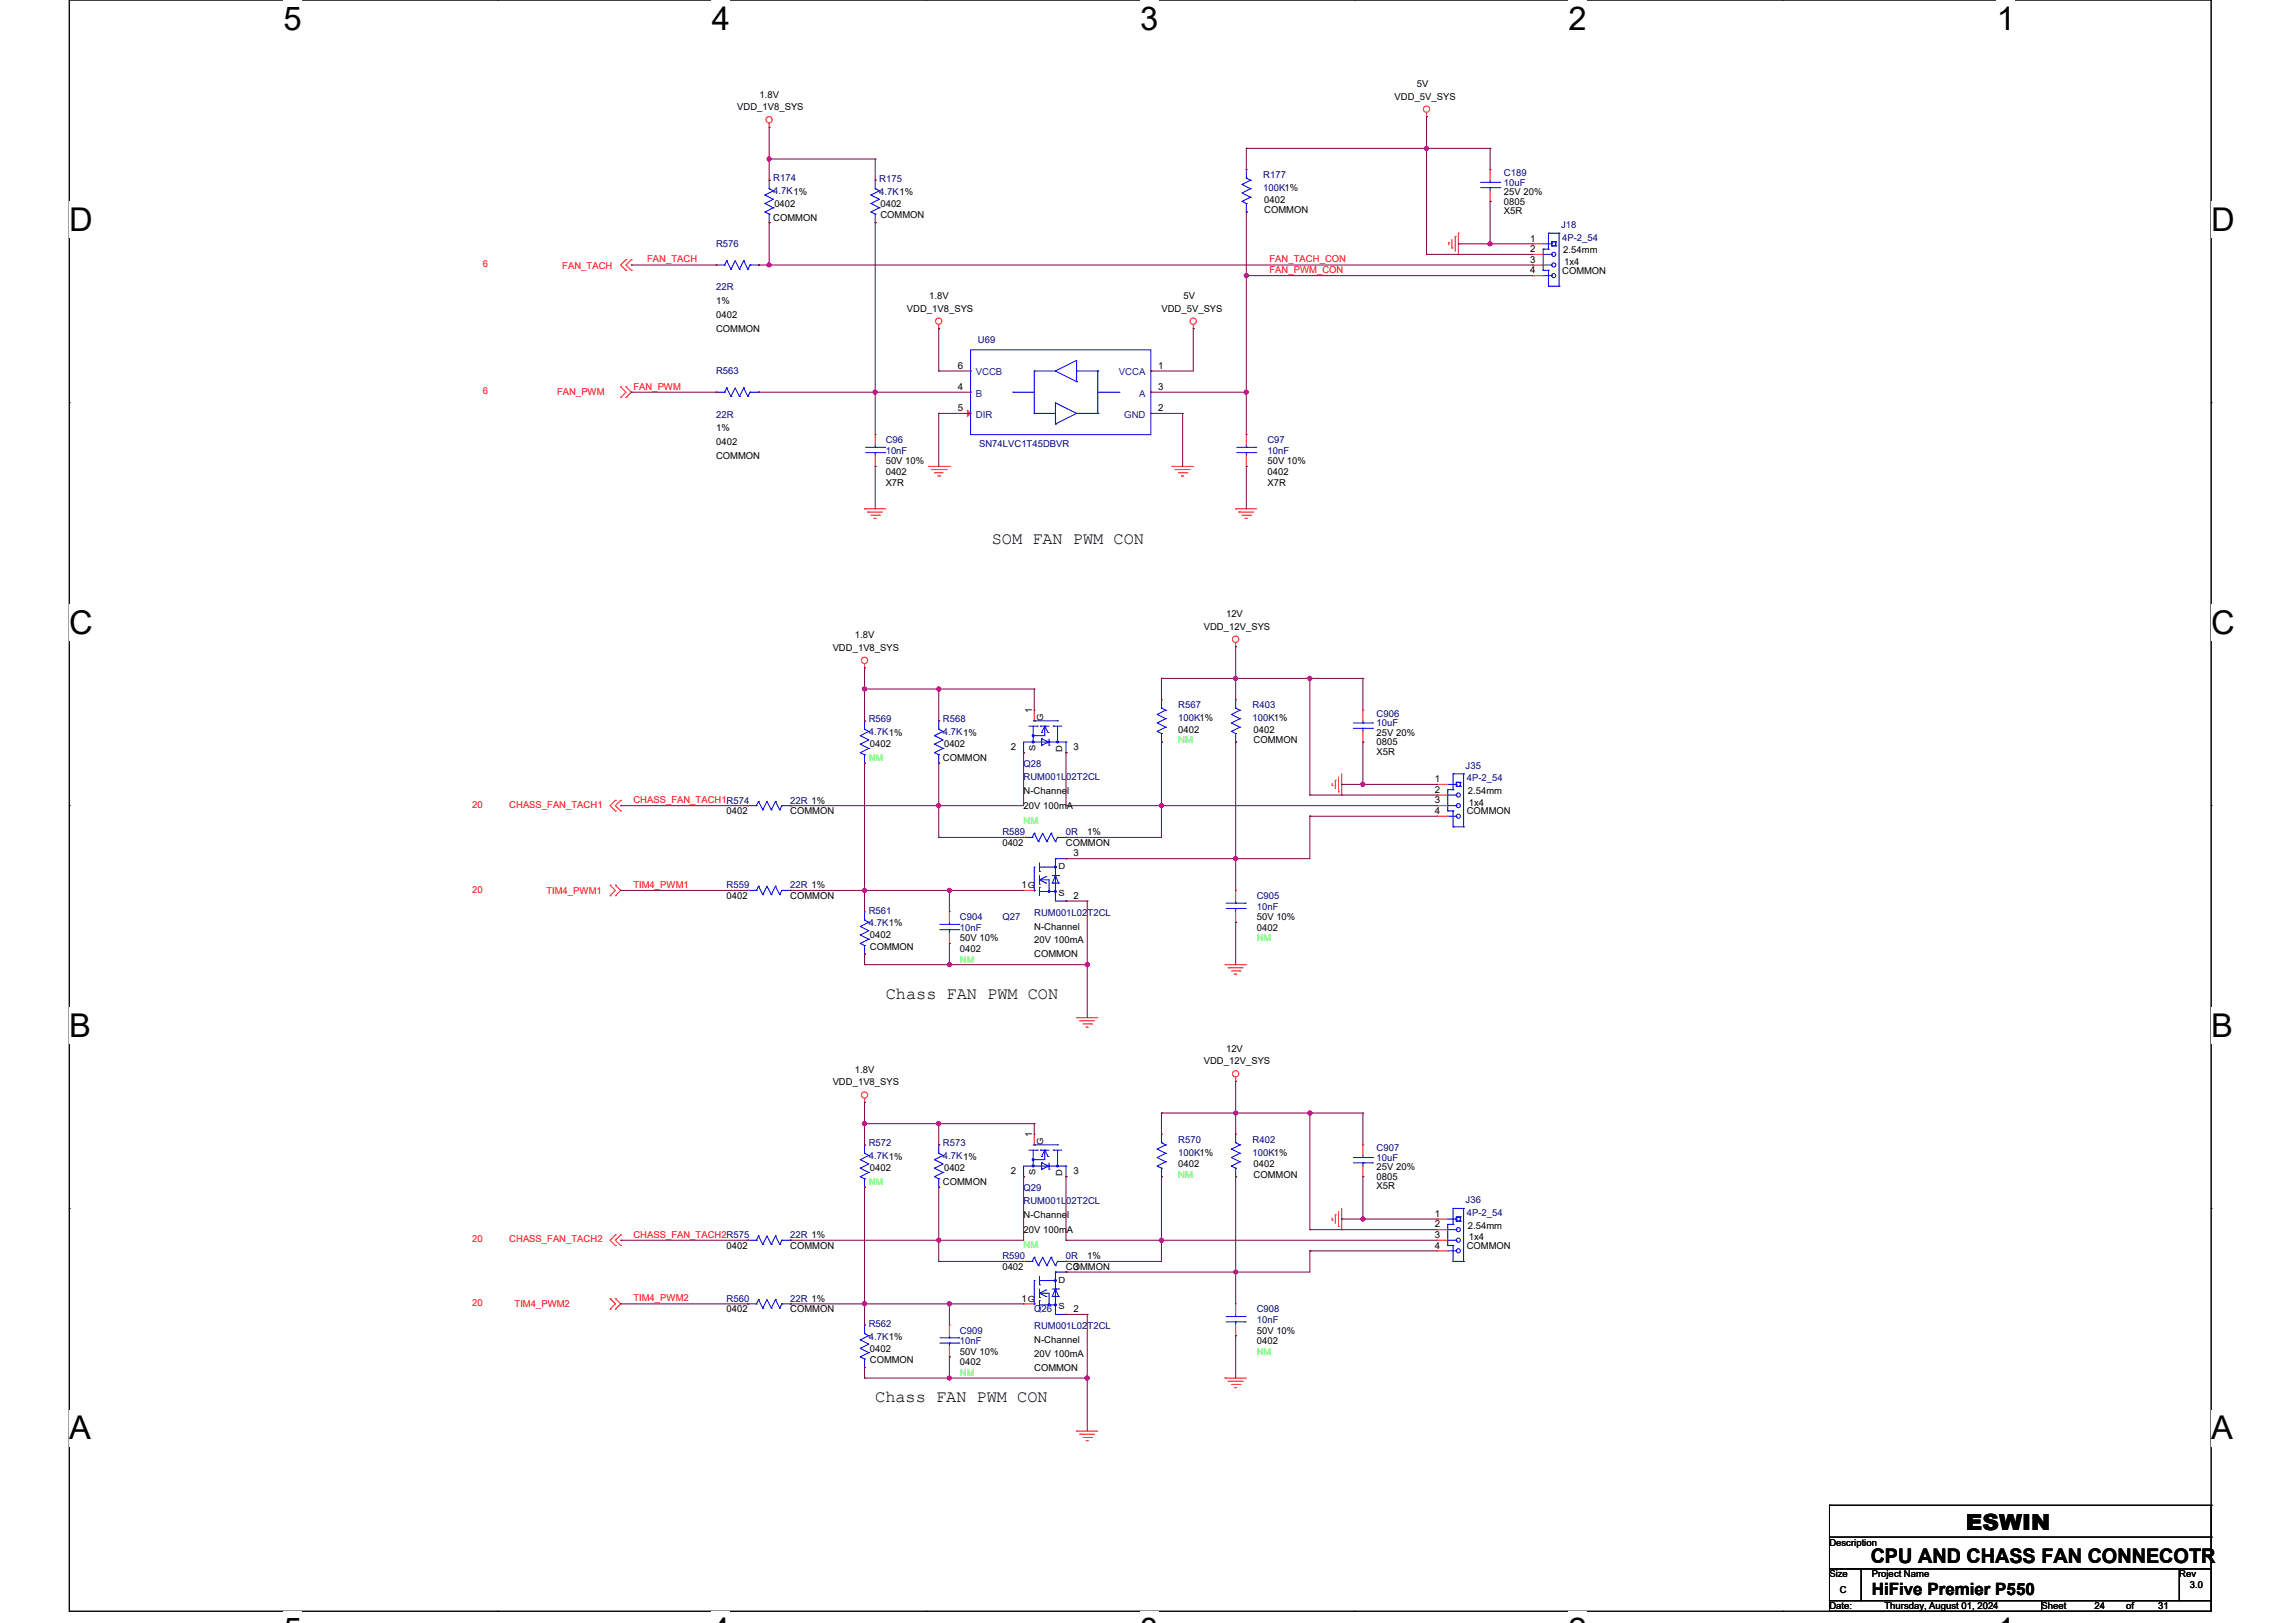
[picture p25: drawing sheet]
<svg xmlns="http://www.w3.org/2000/svg" width="297mm" height="210mm" viewBox="0 0 297 210" stroke-linecap="round" stroke-linejoin="round" font-family="sans-serif">
<defs><g id="words">
<g font-size="4.2">
<text x="36.7" y="3.8">5</text>
<text x="92.1" y="3.8">4</text>
<text x="147.5" y="3.8">3</text>
<text x="202.9" y="3.8">2</text>
<text x="258.3" y="3.8">1</text>
<text x="9" y="29.9">D</text>
<text x="286" y="29.9">D</text>
<text x="9" y="82">C</text>
<text x="286" y="82">C</text>
<text x="9" y="134.1">B</text>
<text x="286" y="134.1">B</text>
<text x="9" y="186.2">A</text>
<text x="286" y="186.2">A</text>
</g>
<text font-size="2.9" x="254.3" y="197.9">ESWIN</text>
<text font-size="2.6" x="242" y="202.3">CPU AND CHASS FAN CONNECOTR</text>
<g font-size="2.2">
<text x="128.3" y="70.3">SOM FAN PWM CON</text>
<text x="114.6" y="129.3">Chass FAN PWM CON</text>
<text x="113.2" y="181.4">Chass FAN PWM CON</text>
<text x="242.1" y="206.4">HiFive Premier P550</text>
</g>
<g font-size="1.2">
<text x="183.3" y="11.3">5V</text>
<text x="95.4" y="14.3">VDD_1V8_SYS</text>
<text x="98.2" y="12.6">1.8V</text>
<text x="180.4" y="12.9">VDD_5V_SYS</text>
<text x="100" y="28.5">COMMON</text>
<text x="100.2" y="26.8">0402</text>
<text x="113.9" y="26.8">0402</text>
<text x="113.9" y="28.3">COMMON</text>
<text x="163.5" y="26.2">0402</text>
<text x="163.5" y="27.6">COMMON</text>
<text x="194.5" y="25.2">25V 20%</text>
<text x="194.5" y="26.5">0805</text>
<text x="194.5" y="27.7">X5R</text>
<text x="198" y="31.3">1</text>
<text x="198" y="32.6">2</text>
<text x="198" y="34">3</text>
<text x="198" y="35.4">4</text>
<text x="202.1" y="35.4">COMMON</text>
<text x="202.2" y="32.8">2.54mm</text>
<text x="202.4" y="34.3">1x4</text>
<text x="92.6" y="39.4">1%</text>
<text x="92.6" y="41.1">0402</text>
<text x="117.3" y="40.3">VDD_1V8_SYS</text>
<text x="120.2" y="38.7">1.8V</text>
<text x="150.2" y="40.3">VDD_5V_SYS</text>
<text x="153.1" y="38.7">5V</text>
<text x="92.6" y="42.9">COMMON</text>
<text x="123.9" y="47.7">6</text>
<text x="149.8" y="47.7">1</text>
<text x="123.9" y="50.5">4</text>
<text x="123.9" y="53.2">5</text>
<text x="149.8" y="53.2">2</text>
<text x="149.8" y="50.5">3</text>
<text x="92.6" y="55.8">1%</text>
<text x="92.6" y="57.6">0402</text>
<text x="92.6" y="59.4">COMMON</text>
<text x="114.6" y="60.1">50V 10%</text>
<text x="114.6" y="61.4">0402</text>
<text x="114.6" y="62.8">X7R</text>
<text x="163.9" y="60.1">50V 10%</text>
<text x="163.9" y="61.4">0402</text>
<text x="163.9" y="62.8">X7R</text>
<text x="110.6" y="82.6">1.8V</text>
<text x="155.7" y="81.5">VDD_12V_SYS</text>
<text x="158.6" y="79.8">12V</text>
<text x="107.7" y="84.2">VDD_1V8_SYS</text>
<text x="133.5" y="92.3" transform="rotate(-90 133.5 92.3)">1</text>
<text x="152.4" y="94.8">0402</text>
<text x="162.2" y="94.8">0402</text>
<text x="178.1" y="95.2">25V 20%</text>
<text x="112.5" y="96.7">0402</text>
<text x="122" y="98.5">COMMON</text>
<text x="122.1" y="96.7">0402</text>
<text x="130.8" y="97.1">2</text>
<text x="138.8" y="97.1">3</text>
<text x="162.2" y="96.2">COMMON</text>
<text x="178.1" y="96.4">0805</text>
<text x="178.1" y="97.7">X5R</text>
<text x="185.6" y="101.2">1</text>
<text x="94" y="105.3">0402</text>
<text x="102.2" y="105.3">COMMON</text>
<text x="132.4" y="102.7">N-Channel</text>
<text x="132.4" y="104.7">20V 100mA</text>
<text x="185.6" y="102.6">2</text>
<text x="185.6" y="104">3</text>
<text x="185.6" y="105.3">4</text>
<text x="189.7" y="105.3">COMMON</text>
<text x="189.9" y="102.7">2.54mm</text>
<text x="190" y="104.2">1x4</text>
<text x="129.7" y="109.5">0402</text>
<text x="137.9" y="109.5">COMMON</text>
<text x="138.8" y="110.8">3</text>
<text x="140.6" y="108.1">1%</text>
<text x="94" y="116.3">0402</text>
<text x="102.2" y="116.3">COMMON</text>
<text x="132.1" y="114.9">1</text>
<text x="138.8" y="116.3">2</text>
<text x="162.6" y="119.1">50V 10%</text>
<text x="112.5" y="121.4">0402</text>
<text x="112.5" y="122.9">COMMON</text>
<text x="124.2" y="121.8">50V 10%</text>
<text x="124.2" y="123.2">0402</text>
<text x="133.8" y="120.3">N-Channel</text>
<text x="133.8" y="122.1">20V 100mA</text>
<text x="133.8" y="123.9">COMMON</text>
<text x="162.6" y="120.4">0402</text>
<text x="155.7" y="137.7">VDD_12V_SYS</text>
<text x="158.6" y="136.1">12V</text>
<text x="107.7" y="140.5">VDD_1V8_SYS</text>
<text x="110.6" y="138.8">1.8V</text>
<text x="133.5" y="147.2" transform="rotate(-90 133.5 147.2)">1</text>
<text x="112.5" y="151.6">0402</text>
<text x="122" y="153.4">COMMON</text>
<text x="122.1" y="151.6">0402</text>
<text x="130.8" y="152">2</text>
<text x="138.8" y="152">3</text>
<text x="152.4" y="151">0402</text>
<text x="162.2" y="151">0402</text>
<text x="162.2" y="152.4">COMMON</text>
<text x="178.1" y="151.4">25V 20%</text>
<text x="178.1" y="152.7">0805</text>
<text x="178.1" y="153.9">X5R</text>
<text x="94" y="161.6">0402</text>
<text x="102.2" y="161.6">COMMON</text>
<text x="132.4" y="157.6">N-Channel</text>
<text x="132.4" y="159.5">20V 100mA</text>
<text x="185.6" y="157.4">1</text>
<text x="185.6" y="158.8">2</text>
<text x="185.6" y="160.2">3</text>
<text x="185.6" y="161.6">4</text>
<text x="189.7" y="161.6">COMMON</text>
<text x="189.9" y="159">2.54mm</text>
<text x="190" y="160.5">1x4</text>
<text x="129.7" y="164.3">0402</text>
<text x="137.9" y="164.3">COMMON</text>
<text x="138.8" y="164.3">3</text>
<text x="140.6" y="163">1%</text>
<text x="94" y="169.8">0402</text>
<text x="102.2" y="169.8">COMMON</text>
<text x="132.1" y="168.4">1</text>
<text x="133.8" y="173.8">N-Channel</text>
<text x="138.8" y="169.8">2</text>
<text x="162.6" y="172.6">50V 10%</text>
<text x="162.6" y="173.9">0402</text>
<text x="112.5" y="174.9">0402</text>
<text x="112.5" y="176.4">COMMON</text>
<text x="124.2" y="175.3">50V 10%</text>
<text x="124.2" y="176.7">0402</text>
<text x="133.8" y="175.6">20V 100mA</text>
<text x="133.8" y="177.4">COMMON</text>
<text x="236.6" y="200">Description</text>
<text x="236.6" y="204.1">Size</text>
<text x="236.6" y="208.2">Date:</text>
<text x="238" y="206.2">C</text>
<text x="242.1" y="204.1">Project Name</text>
<text x="243.8" y="208.2">Thursday, August 01, 2024</text>
<text x="264.1" y="208.2">Sheet</text>
<text x="270.9" y="208.2">24</text>
<text x="275" y="208.2">of</text>
<text x="279.2" y="208.2">31</text>
<text x="281.9" y="204.1">Rev</text>
<text x="283.3" y="205.5">3.0</text>
</g>
<g font-size="1.2" fill="#000080">
<text x="100" y="23.5">R174</text>
<text x="113.7" y="23.6">R175</text>
<text x="163.4" y="23.1">R177</text>
<text x="194.5" y="22.8">C189</text>
<text x="100" y="25.1">4.7K1%</text>
<text x="113.7" y="25.2">4.7K1%</text>
<text x="163.4" y="24.7">100K1%</text>
<text x="194.5" y="24">10uF</text>
<text x="201.9" y="29.5">J18</text>
<text x="92.6" y="32">R576</text>
<text x="202.1" y="31.1">4P-2_54</text>
<text x="92.6" y="37.6">22R</text>
<text x="126.5" y="44.4">U69</text>
<text x="92.6" y="48.4">R563</text>
<text x="92.6" y="54">22R</text>
<text x="114.6" y="57.3">C96</text>
<text x="114.6" y="58.7">10nF</text>
<text x="126.6" y="57.9">SN74LVC1T45DBVR</text>
<text x="163.9" y="57.3">C97</text>
<text x="163.9" y="58.7">10nF</text>
<text x="112.4" y="93.4">R569</text>
<text x="112.4" y="95.1">4.7K1%</text>
<text x="122" y="93.4">R568</text>
<text x="122" y="95.1">4.7K1%</text>
<text x="152.4" y="91.6">R567</text>
<text x="152.4" y="93.3">100K1%</text>
<text x="162" y="91.6">R403</text>
<text x="162" y="93.3">100K1%</text>
<text x="178.1" y="92.7">C906</text>
<text x="178.1" y="94">10uF</text>
<text x="132.4" y="99.3">Q28</text>
<text x="132.4" y="101">RUM001L02T2CL</text>
<text x="189.6" y="99.4">J35</text>
<text x="189.7" y="101.1">4P-2_54</text>
<text x="102.2" y="104">22R 1%</text>
<text x="129.7" y="108.1">R589</text>
<text x="137.9" y="108.1">0R</text>
<text x="94" y="114.9">R559</text>
<text x="102.2" y="114.9">22R 1%</text>
<text x="112.4" y="118.2">R561</text>
<text x="112.4" y="119.9">4.7K1%</text>
<text x="124.2" y="119.1">C904</text>
<text x="129.7" y="119.1">Q27</text>
<text x="133.8" y="118.5">RUM001L02T2CL</text>
<text x="162.6" y="116.3">C905</text>
<text x="162.6" y="117.7">10nF</text>
<text x="124.2" y="120.4">10nF</text>
<text x="112.4" y="148.3">R572</text>
<text x="112.4" y="149.9">4.7K1%</text>
<text x="122" y="148.3">R573</text>
<text x="122" y="149.9">4.7K1%</text>
<text x="152.4" y="147.9">R570</text>
<text x="152.4" y="149.5">100K1%</text>
<text x="162" y="147.9">R402</text>
<text x="162" y="149.5">100K1%</text>
<text x="178.1" y="149">C907</text>
<text x="132.4" y="154.2">Q29</text>
<text x="132.4" y="155.8">RUM001L02T2CL</text>
<text x="178.1" y="150.2">10uF</text>
<text x="189.6" y="155.7">J36</text>
<text x="102.2" y="160.2">22R 1%</text>
<text x="189.7" y="157.3">4P-2_54</text>
<text x="129.7" y="163">R590</text>
<text x="137.9" y="163">0R</text>
<text x="94" y="168.4">R560</text>
<text x="102.2" y="168.4">22R 1%</text>
<text x="112.4" y="171.7">R562</text>
<text x="112.4" y="173.4">4.7K1%</text>
<text x="124.2" y="172.6">C909</text>
<text x="124.2" y="173.9">10nF</text>
<text x="133.8" y="169.8">Q26</text>
<text x="133.8" y="172">RUM001L02T2CL</text>
<text x="162.6" y="169.8">C908</text>
<text x="162.6" y="171.2">10nF</text>
</g>
<g font-size="1.2" fill="#f00">
<text x="62.4" y="34.6">6</text>
<text x="72.7" y="34.8">FAN_TACH</text>
<text x="83.7" y="34">FAN_TACH</text>
<text x="164.2" y="34">FAN_TACH_CON</text>
<text x="164.2" y="35.3">FAN_PWM_CON</text>
<text x="62.4" y="51">6</text>
<text x="72.1" y="51.2">FAN_PWM</text>
<text x="81.9" y="50.4">FAN_PWM</text>
<text x="61.1" y="104.5">20</text>
<text x="65.9" y="104.5">CHASS_FAN_TACH1</text>
<text x="81.9" y="103.9">CHASS_FAN_TACH1R574</text>
<text x="61.1" y="115.5">20</text>
<text x="70.7" y="115.6">TIM4_PWM1</text>
<text x="81.9" y="114.9">TIM4_PWM1</text>
<text x="61.1" y="160.7">20</text>
<text x="65.9" y="160.7">CHASS_FAN_TACH2</text>
<text x="81.9" y="160.1">CHASS_FAN_TACH2R575</text>
<text x="61.1" y="169">20</text>
<text x="66.6" y="169.1">TIM4_PWM2</text>
<text x="81.9" y="168.4">TIM4_PWM2</text>
</g>
<g font-size="1.2" fill="#004080">
<text x="126.2" y="51.3">B</text>
<text x="126.2" y="48.6">VCCB</text>
<text x="144.7" y="48.6">VCCA</text>
<text x="147.3" y="51.3">A</text>
<text x="126.2" y="54">DIR</text>
<text x="145.4" y="54">GND</text>
</g>
<g font-size="1.2" fill="#0f0">
<text x="112.4" y="98.5">NM</text>
<text x="152.4" y="96.2">NM</text>
<text x="132.4" y="106.6">NM</text>
<text x="124.2" y="124.5">NM</text>
<text x="162.6" y="121.8">NM</text>
<text x="112.4" y="153.4">NM</text>
<text x="152.4" y="152.4">NM</text>
<text x="132.4" y="161.4">NM</text>
<text x="124.2" y="178">NM</text>
<text x="162.6" y="175.3">NM</text>
</g>
<g font-size="1.1">
<text x="134.9" y="93.3" transform="rotate(-90 134.9 93.3)">G</text>
<text x="134" y="97.1" transform="rotate(-90 134 97.1)">S</text>
<text x="137.4" y="97.3" transform="rotate(-90 137.4 97.3)">D</text>
<text x="136.9" y="112.5">D</text>
<text x="133" y="115">G</text>
<text x="136.9" y="115.9">S</text>
<text x="134.9" y="148.1" transform="rotate(-90 134.9 148.1)">G</text>
<text x="134" y="152" transform="rotate(-90 134 152)">S</text>
<text x="137.4" y="152.1" transform="rotate(-90 137.4 152.1)">D</text>
<text x="136.9" y="166">D</text>
<text x="133" y="168.4">G</text>
<text x="136.9" y="169.4">S</text>
</g>
</g></defs>
<path d="M9 0h277v208.5h-277z" fill="none" stroke="#000" stroke-width=".13"/>
<g fill="#fff">
<path d="M36.7 0h2.3v4.7h-2.3z"/>
<path d="M36.7 208.5h2.3v1.5h-2.3z"/>
</g>
<path d="M64.4 0h.1M64.4 208.5h.1" fill="none" stroke="#000" stroke-width=".13"/>
<g fill="#fff">
<path d="M92.1 0h2.3v4.7h-2.3z"/>
<path d="M92.1 208.5h2.3v1.5h-2.3z"/>
</g>
<path d="M119.8 0h.1M119.8 208.5h.1" fill="none" stroke="#000" stroke-width=".13"/>
<g fill="#fff">
<path d="M147.5 0h2.3v4.7h-2.3z"/>
<path d="M147.5 208.5h2.3v1.5h-2.3z"/>
</g>
<path d="M175.2 0h.1M175.2 208.5h.1" fill="none" stroke="#000" stroke-width=".13"/>
<g fill="#fff">
<path d="M202.9 0h2.3v4.7h-2.3z"/>
<path d="M202.9 208.5h2.3v1.5h-2.3z"/>
</g>
<path d="M230.6 0h.1M230.6 208.5h.1" fill="none" stroke="#000" stroke-width=".13"/>
<g fill="#fff">
<path d="M258.3 0h2.4v4.7h-2.4z"/>
<path d="M258.3 208.5h2.4v1.5h-2.4z"/>
<path d="M9 26.1h3v4.7h-3z"/>
<path d="M286 26.1h3.1v4.7h-3.1z"/>
<path d="M9 78.2h3v4.7h-3z"/>
<path d="M286 78.2h3.1v4.7h-3.1z"/>
</g>
<path d="M9 52.1h.1M286 52.1h.1" fill="none" stroke="#000" stroke-width=".13"/>
<g fill="#fff">
<path d="M9 130.3h2.8v4.7h-2.8z"/>
<path d="M286 130.3h2.9v4.7h-2.9z"/>
</g>
<path d="M9 104.2h.1M286 104.2h.1" fill="none" stroke="#000" stroke-width=".13"/>
<g fill="#fff">
<path d="M9 182.4h2.8v4.7h-2.8z"/>
<path d="M286 182.4h2.9v4.7h-2.9z"/>
</g>
<g fill="none" stroke="#000" stroke-width=".13">
<path d="M9 156.4h.1M286 156.4h.1M236.7 198.9h49.3v4.1h-49.3zM236.7 194.8h.1M236.7 194.8v4.1M236.7 194.8h49.3M286 194.8h.1M286 198.9h.1M286 194.8v4.1M236.7 203h4.1v4.1h-4.1zM236.7 207.1h27.4v1.4h-27.4zM240.8 203h41.1v4.1h-41.1z"/>
<path d="M264.1 207.1h21.9v1.4h-21.9zM281.9 203h4.1v4.1h-4.1z"/>
</g>
<g fill="none" stroke="#f00" stroke-width=".13">
<path d="M99.5 16.5h.1M99.5 15.9v.6M184.5 15.1h.1M184.5 14.5v.6M81 35h.1M81 33.6h.1M81 33.6l-.7 .7 .7 .7M81.7 35h.1M81.7 33.6h.1M81.7 33.6l-.7 .7 .7 .7M92.6 34.3h.1M98.1 34.3h.1"/>
<path d="M99.5 28.8h.1M99.5 23.3h.1M113.2 28.8h.1M113.2 23.3h.1M161.2 21.9h.1M161.2 27.4h.1M187.4 31.4h.1M187.4 31.4v.3M187.8 32.1h.1M187.8 31v1.1M188.2 30.6h.1M188.2 30.6v1.9"/>
<path d="M188.6 30.2h.1M188.6 30.2v2.7M192.8 21.9h.1M192.8 26.1h.1M192.8 21.9v1.4M192.8 24.7v1.4M198.2 31.5h.1M198.2 32.9h.1M198.2 34.3h.1M198.2 35.7h.1M198.2 31.5h1.4M198.2 32.9h1.4"/>
<path d="M198.2 34.3h1.4M198.2 35.7h1.4M80.3 51.4h.1M80.3 50.1h.1M80.3 50.1l.7 .6-.7 .7M81 50.1h.1M81 51.4h.1M81 50.1l.7 .6-.7 .7M92.6 50.7h.1M98.1 50.7h.1M113.2 56.2h.1M113.2 56.2v1.4"/>
<path d="M113.2 59v1.3M121.4 42.5h.1M121.4 42v.5M125.6 50.7h.1M125.6 53.5h.1M125.6 48h.1M148.9 48h.1M148.9 53.5h.1M148.9 50.7h.1M154.4 42.5h.1M154.4 42v.5M161.2 56.2h.1"/>
<path d="M161.2 56.2v1.4M161.2 59v1.3M111.8 65.8h.1M111.8 65.8h2.8M112.2 66.3h.1M112.2 66.3h2M112.7 66.7h1M113.1 67.1h.1M113.1 67.1h.2M113.2 60.3h.1M113.7 66.7h.1M120.1 60.3h2.7"/>
<path d="M120.5 60.8h1.9M120.9 61.2h.1M120.9 61.2h1.1M121.3 61.6h.3M121.6 61.6h.1M122.4 60.8h.1M122.8 60.3h.1M151.6 60.3h.1M151.6 60.3h2.8M152 60.8h.1M152 60.8h1.9M152.4 61.2h1.1"/>
<path d="M152.8 61.6h.1M152.8 61.6h.3M153.5 61.2h.1M159.8 65.8h.1M159.8 65.8h2.8M160.3 66.3h.1M160.3 66.3h1.9M160.7 66.7h1.1M161.1 67.1h.1M161.1 67.1h.3M161.2 60.3h.1M161.8 66.7h.1"/>
<path d="M111.8 86.4h.1M111.8 98.8h.1M111.8 93.3h.1M111.8 85.9v.5M121.4 98.8h.1M121.4 93.3h.1M132.4 97.4h.1M133.8 91.9h.1M133.8 91.9v1.4M137.9 97.4h.1M150.2 90.5h.1M150.2 96h.1"/>
<path d="M159.8 83.7h.1M159.8 90.5h.1M159.8 96h.1M159.8 83.1v.6M176.3 91.9h.1M176.3 96h.1M176.3 91.9v1.4M176.3 94.6v1.4M78.9 115.9h.1M78.9 114.5h.1M78.9 114.5l.7 .7-.7 .7M79.6 104.9h.1"/>
<path d="M79.6 103.6h.1M79.6 114.5h.1M79.6 115.9h.1M79.6 103.6l-.7 .6 .7 .7M79.6 114.5l.7 .7-.7 .7M80.3 104.9h.1M80.3 103.6h.1M80.3 103.6l-.7 .6 .7 .7M96.7 115.2h.1M96.7 104.2h.1M102.2 115.2h.1M102.2 104.2h.1"/>
<path d="M111.8 118h.1M122.8 118h.1M122.8 118v1.3M132.4 108.4h.1M132.4 115.2h.1M132.4 115.2h1.4M137.9 108.4h.1M137.9 116.6h.1M137.9 111.1h.1M159.8 115.2h.1M159.8 119.3h.1M159.8 115.2v1.4"/>
<path d="M159.8 118v1.3M172.3 101.6h.1M172.3 101.4v.2M172.7 101h.1M172.7 101v1M173.1 102.5h.1M173.1 100.5v2M173.6 102.9h.1M173.6 100.1v2.8M185.9 101.5h.1M185.9 102.9h.1M185.9 104.2h.1"/>
<path d="M185.9 105.6h.1M185.9 101.5h1.4M185.9 102.9h1.4M185.9 104.2h1.4M185.9 105.6h1.4M111.8 123.4h.1M122.8 122.1h.1M122.8 120.7v1.4M139.3 131.7h.1M139.3 131.7h2.7M139.7 132.1h.1M139.7 132.1h1.9"/>
<path d="M140.1 132.5h1.1M140.5 132.9h.1M140.5 132.9h.3M141.2 132.5h.1M158.5 124.8h.1M158.5 124.8h2.7M158.9 125.2h.1M158.9 125.2h1.9M159.3 125.6h1.1M159.7 126h.1M159.7 126h.3M159.8 139.9h.1"/>
<path d="M159.8 139.4v.5M160.4 125.6h.1M79.6 159.8h.1M79.6 159.8l-.7 .7 .7 .7M80.3 159.8h.1M80.3 159.8l-.7 .7 .7 .7M111.8 142.6h.1M111.8 153.6h.1M111.8 148.1h.1M111.8 142.1v.5M121.4 153.6h.1M121.4 148.1h.1"/>
<path d="M132.4 152.3h.1M133.8 146.8h.1M133.8 146.8v1.3M137.9 152.3h.1M150.2 146.8h.1M150.2 152.3h.1M159.8 146.8h.1M159.8 152.3h.1M172.3 157.9h.1M172.3 157.6v.3M172.7 157.2h.1M172.7 157.2v1.1"/>
<path d="M173.1 158.7h.1M173.1 156.8v1.9M173.6 159.1h.1M173.6 156.4v2.7M176.3 148.1h.1M176.3 152.3h.1M176.3 148.1v1.4M176.3 150.9v1.4M185.9 157.7h.1M185.9 159.1h.1M185.9 157.7h1.4M185.9 159.1h1.4"/>
<path d="M78.9 169.4h.1M78.9 168h.1M78.9 168l.7 .7-.7 .7M79.6 161.2h.1M79.6 168h.1M79.6 169.4h.1M79.6 168l.7 .7-.7 .7M80.3 161.2h.1M96.7 160.5h.1M96.7 168.7h.1M102.2 160.5h.1M102.2 168.7h.1"/>
<path d="M111.8 176.9h.1M111.8 171.4h.1M122.8 171.4h.1M122.8 175.6h.1M122.8 171.4v1.4M122.8 174.2v1.4M132.4 163.2h.1M132.4 168.7h.1M132.4 168.7h1.4M137.9 163.2h.1M137.9 170.1h.1M137.9 164.6h.1"/>
<path d="M158.5 178.3h.1M158.5 178.3h2.7M158.9 178.7h.1M158.9 178.7h1.9M159.3 179.1h1.1M159.7 179.5h.1M159.7 179.5h.3M159.8 168.7h.1M159.8 172.8h.1M159.8 168.7v1.4M159.8 171.4v1.4M160.4 179.1h.1"/>
<path d="M185.9 160.5h.1M185.9 161.9h.1M185.9 160.5h1.4M185.9 161.9h1.4M139.3 185.2h.1M139.3 185.2h2.7M139.7 185.6h.1M139.7 185.6h1.9M140.1 186h1.1M140.5 186.4h.1M140.5 186.4h.3M141.2 186h.1"/>
<circle cx="99.5" cy="15.5" r=".4"/>
<circle cx="184.5" cy="14.1" r=".41"/>
<circle cx="121.4" cy="41.6" r=".41"/>
<circle cx="154.3" cy="41.6" r=".4"/>
<circle cx="111.8" cy="85.4" r=".41"/>
<circle cx="159.8" cy="82.7" r=".41"/>
<circle cx="159.8" cy="138.9" r=".4"/>
<circle cx="111.8" cy="141.7" r=".41"/>
</g>
<g fill="none" stroke="#00f" stroke-width=".13">
<path d="M92.6 34.3h.1M92.6 34.3h1.1M93.7 34.3h.1M94 33.7h.1M94 33.7l-.3 .6M94 33.7l.6 1.1M94.6 34.8h.1M94.6 34.8l.5-1.1 .6 1.1M95.7 34.8h.1M96.2 33.7h.1M96.2 33.7l.5 1.1M96.2 33.7l-.5 1.1"/>
<path d="M96.7 34.8h.1M97 34.3h.1M97 34.3l-.3 .5M97 34.3h1.1M98.1 34.3h.1M98.9 25.2h.1M98.9 26.3h.1M98.9 27.4h.1M98.9 25.2l1.1 .6-1.1 .5M98.9 27.4l.6 .3M98.9 26.3l1.1 .6M99.5 24.4h.1"/>
<path d="M99.5 27.7h.1M99.5 28.8h.1M99.5 23.3h.1M99.5 24.4l.5 .3M99.5 23.3v1.1M99.5 27.7v1.1M100 24.7h.1M100 26.9h.1M100 24.7l-1.1 .5M100 26.9l-1.1 .5M112.7 25.2h.1M112.7 26.3h.1"/>
<path d="M112.7 27.4h.1M112.7 25.2l1 .6-1 .5M112.7 27.4l.5 .3M112.7 26.3l1 .6M113.2 24.4h.1M113.2 27.7h.1M113.2 28.8h.1M113.2 23.3h.1M113.2 23.3v1.1M113.2 27.7v1.1M113.2 24.4l.5 .3M113.7 24.7h.1"/>
<path d="M113.7 26.9h.1M113.7 24.7l-1 .5M113.7 26.9l-1 .5M160.7 26.1h.1M160.7 23.9h.1M160.7 26.1l.5 .2M160.7 23.9l1.1 .5M161.2 26.3h.1M161.2 23h.1M161.2 21.9h.1M161.2 27.4h.1M161.2 21.9v1.1"/>
<path d="M161.2 26.3v1.1M161.2 23l.6 .3M161.8 25.5h.1M161.8 24.4h.1M161.8 23.3h.1M161.8 24.4l-1.1 .6 1.1 .5M161.8 25.5l-1.1 .6M161.8 23.3l-1.1 .6M191.5 24.3h2.5M191.5 23.6h2.5M192.8 23.6h.1M192.8 24.3h.1"/>
<path d="M192.8 23.3v.3M192.8 24.3v.4M194 24.3h.1M194 23.6h.1M199.6 32.2h.1M199.6 35h.1M199.6 34.3h1.1M199.6 35h.7M199.6 35.7h1.1M199.6 32.2h.7M199.6 31.5h1.1M199.6 32.2v2.8"/>
<path d="M199.6 32.9h1.1M200.3 35h.1M200.3 32.2h.1M200.3 37h.1M200.3 30.2h.1M200.3 30.2v2M200.3 35v2M200.3 37h1.4M200.3 30.2h1.4M200.7 35.7h.1M200.7 31.5h.1M200.7 34.3h.1"/>
<path d="M200.7 32.9h.1M200.7 31.3h.1M200.7 31.8h.1M200.7 31.3h.6M200.7 31.3v.5M200.7 31.8h.6M201.3 31.3h.1M201.3 31.8h.1M201.3 31.3v.5M201.7 37h.1M201.7 30.2h.1M201.7 30.2v6.8"/>
<path d="M92.6 50.7h.1M92.6 50.7h1.1M93.7 50.7h.1M94 50.2h.1M94 50.2l-.3 .5M94 50.2l.6 1.1M94.6 51.3h.1M94.6 51.3l.5-1.1 .6 1.1M95.7 51.3h.1M96.2 50.2h.1M96.2 50.2l.5 1.1M96.2 50.2l-.5 1.1"/>
<path d="M96.7 51.3h.1M97 50.7h.1M97 50.7l-.3 .6M97 50.7h1.1M98.1 50.7h.1M112 58.6h2.4M112 57.9h2.4M113.2 57.9h.1M113.2 58.6h.1M113.2 57.6v.3M113.2 58.6v.4M114.4 58.6h.1"/>
<path d="M114.4 57.9h.1M125.6 45.3h23.3v10.9h-23.3zM131 50.7h.1M131 50.7h2.8M133.8 48h.1M133.8 53.5h.1M133.8 48v5.5M133.8 48h2.7M133.8 53.5h2.7M136.5 48h.1M136.5 54.9h.1M136.5 48l2.8-1.4v2.8"/>
<path d="M136.5 48l2.8 1.4M139.3 49.4h.1M139.3 53.5h.1M139.3 53.5l-2.8-1.4v2.8M139.3 53.5l-2.8 1.4M139.3 48h2.7M139.3 53.5h2.7M142 48h.1M142 53.5h.1M142 50.7h2.7M142 48v5.5M144.7 50.7h.1"/>
<path d="M160 58.6h2.4M160 57.9h2.4M161.2 57.9h.1M161.2 58.6h.1M161.2 57.6v.3M161.2 58.6v.4M162.4 58.6h.1M162.4 57.9h.1M111.3 95.2h.1M111.3 96.3h.1M111.3 97.4h.1M111.3 95.2l1.1 .5-1.1 .6"/>
<path d="M111.3 97.4l.5 .3M111.3 96.3l1.1 .5M111.8 94.4h.1M111.8 97.7h.1M111.8 98.8h.1M111.8 93.3h.1M111.8 93.3v1.1M111.8 97.7v1.1M111.8 94.4l.6 .2M112.4 94.6h.1M112.4 96.8h.1M112.4 94.6l-1.1 .6"/>
<path d="M112.4 96.8l-1.1 .6M120.9 95.2h.1M120.9 96.3h.1M120.9 97.4h.1M120.9 95.2l1.1 .5-1.1 .6M120.9 97.4l.5 .3M120.9 96.3l1.1 .5M121.4 94.4h.1M121.4 97.7h.1M121.4 98.8h.1M121.4 93.3h.1M121.4 94.4l.6 .2"/>
<path d="M121.4 93.3v1.1M121.4 97.7v1.1M122 94.6h.1M122 96.8h.1M122 94.6l-1.1 .6M122 96.8l-1.1 .6M132.4 97.4h.1M133.1 94h1.1M133.6 96h.1M133.6 95.2h.1M133.6 94v2M133.6 93.3h3.2"/>
<path d="M133.8 93.3h.1M134.2 94h.1M134.6 94h.1M134.6 94h1.1M134.7 95.6h.1M134.7 96.4h.1M134.7 94.8h.1M134.7 95.6l1 .4M134.7 95.6v.8M135.1 94h.1M135.1 94v1.2h-1.5M135.1 94l-.4 .8"/>
<path d="M135.1 94l.5 .8M135.6 94.8h.1M135.7 96.4h.1M135.7 96h.1M135.7 95.6v.8M135.7 96l-1 .4M136.2 94h.1M136.2 94h1.2M136.8 96h.1M136.8 93.3h.1M136.8 94v2M137.9 97.4h.1"/>
<path d="M137.9 96h.1M137.9 96v1.4M137.9 96h-5.5v1.4M149.7 94.6h.1M149.7 92.4h.1M149.7 94.6l.5 .3M149.7 92.4l1.1 .6M150.2 94.9h.1M150.2 91.6h.1M150.2 90.5h.1M150.2 96h.1M150.2 90.5v1.1"/>
<path d="M150.2 94.9v1.1M150.2 91.6l.6 .3M150.8 94.1h.1M150.8 93h.1M150.8 91.9h.1M150.8 93l-1.1 .5 1.1 .6M150.8 94.1l-1.1 .5M150.8 91.9l-1.1 .5M159.3 94.6h.1M159.3 92.4h.1M159.3 94.6l.5 .3M159.3 92.4l1.1 .6"/>
<path d="M159.8 94.9h.1M159.8 91.6h.1M159.8 90.5h.1M159.8 96h.1M159.8 90.5v1.1M159.8 94.9v1.1M159.8 91.6l.6 .3M160.4 94.1h.1M160.4 93h.1M160.4 91.9h.1M160.4 93l-1.1 .5 1.1 .6M160.4 94.1l-1.1 .5"/>
<path d="M160.4 91.9l-1.1 .5M175.1 94.2h2.4M175.1 93.5h2.4M176.3 93.5h.1M176.3 94.2h.1M176.3 93.3v.2M176.3 94.2v.4M177.5 94.2h.1M177.5 93.5h.1M96.7 115.2h.1M96.7 104.2h.1M96.7 104.2h1.1"/>
<path d="M96.7 115.2h1.1M97.8 115.2h.1M97.8 104.2h.1M98.1 114.7h.1M98.1 103.7h.1M98.1 114.7l-.3 .5M98.1 114.7l.6 1.1M98.1 103.7l-.3 .5M98.1 103.7l.6 1.1M98.7 115.8h.1M98.7 104.8h.1M98.7 115.8l.5-1.1 .6 1.1"/>
<path d="M98.7 104.8l.5-1.1 .6 1.1M99.8 115.8h.1M99.8 104.8h.1M100.3 114.7h.1M100.3 103.7h.1M100.3 114.7l.6 1.1M100.3 114.7l-.5 1.1M100.3 103.7l.6 1.1M100.3 103.7l-.5 1.1M100.9 115.8h.1M100.9 104.8h.1M101.1 115.2h.1"/>
<path d="M101.1 104.2h.1M101.1 104.2h1.1M101.1 115.2l-.2 .6M101.1 115.2h1.1M101.1 104.2l-.2 .6M102.2 115.2h.1M102.2 104.2h.1M111.3 119.9h.1M111.3 119.9l1.1 .5-1.1 .6M111.8 119.1h.1M111.8 118h.1M111.8 118v1.1"/>
<path d="M111.8 119.1l.6 .2M112.4 119.3h.1M112.4 119.3l-1.1 .6M121.6 119.6h2.4M122.8 119.6h.1M122.8 119.3v.3M124 119.6h.1M132.4 108.4h.1M132.4 108.4h1.1M133.5 108.4h.1M133.8 107.8h.1M133.8 115.2h.1"/>
<path d="M133.8 112.2h.1M133.8 107.8l-.3 .6M133.8 107.8l.5 1.1M133.8 112.2v3.1M134.3 108.9h.1M134.3 108.9l.6-1.1 .5 1.1M134.5 112.7h.1M134.5 113.8h.1M134.5 114.4h.1M134.5 114.8h.1M134.5 113.8h1.2v1.5M134.5 111.6v1.1"/>
<path d="M134.5 113.3v1.1M134.5 114.8v1.1M134.5 112.2h2M134.5 115.3h2M134.5 113.8l.8 .5M135.3 114.3h.1M135.3 113.4h.1M135.3 113.4l-.8 .4M135.4 108.9h.1M135.7 115.3h.1M136 107.8h.1M136 107.8l.5 1.1"/>
<path d="M136 107.8l-.6 1.1M136.1 114.3h.1M136.1 113.3h.8M136.1 114.3h.8M136.5 108.9h.1M136.5 112.2h.1M136.5 113.3h.1M136.5 115.3h.1M136.5 111.1h.1M136.5 111.1v5.5h1.4M136.5 111.1h1.4M136.5 113.3l-.4 1"/>
<path d="M136.5 113.3l.4 1M136.8 108.4h.1M136.8 108.4l-.3 .5M136.8 108.4h1.1M136.9 113.3h.1M136.9 114.3h.1M137.9 108.4h.1M137.9 111.1h.1M137.9 116.6h.1M158.6 117.5h2.5M158.6 116.9h2.5M159.8 116.9h.1"/>
<path d="M159.8 117.5h.1M159.8 116.6v.3M159.8 117.5v.5M161.1 117.5h.1M161.1 116.9h.1M187.3 102.2h.1M187.3 104.9h.1M187.3 102.2v2.7M187.3 104.9h.7M187.3 105.6h1.1M187.3 102.2h.7M187.3 101.5h1.1"/>
<path d="M187.3 104.2h1.1M187.3 102.9h1.1M188 104.9h.1M188 102.2h.1M188 107h.1M188 100.1h.1M188 100.1v2.1M188 104.9v2.1M188 107h1.3M188 100.1h1.3M188.4 105.6h.1M188.4 101.5h.1"/>
<path d="M188.4 104.2h.1M188.4 102.9h.1M188.4 101.2h.1M188.4 101.8h.1M188.4 101.2v.6M188.4 101.2h.5M188.4 101.8h.5M188.9 101.2h.1M188.9 101.8h.1M188.9 101.2v.6M189.3 107h.1M189.3 100.1h.1"/>
<path d="M189.3 100.1v6.9M111.3 121h.1M111.3 122.1h.1M111.3 122.1l.5 .2M111.3 121l1.1 .5M111.8 122.3h.1M111.8 123.4h.1M111.8 122.3v1.1M112.4 121.5h.1M112.4 121.5l-1.1 .6M121.6 120.3h2.4M122.8 120.3h.1"/>
<path d="M122.8 120.3v.4M124 120.3h.1M98.1 159.9h.1M98.1 159.9l-.3 .6M98.1 159.9l.6 1.1M100.3 159.9h.1M100.3 159.9l.6 1.1M100.3 159.9l-.5 1.1M111.3 150.1h.1M111.3 151.2h.1M111.3 152.3h.1M111.3 150.1l1.1 .5-1.1 .6"/>
<path d="M111.3 152.3l.5 .2M111.3 151.2l1.1 .5M111.8 149.2h.1M111.8 152.5h.1M111.8 153.6h.1M111.8 148.1h.1M111.8 149.2l.6 .3M111.8 148.1v1.1M111.8 152.5v1.1M112.4 149.5h.1M112.4 151.7h.1M112.4 149.5l-1.1 .6"/>
<path d="M112.4 151.7l-1.1 .6M120.9 150.1h.1M120.9 151.2h.1M120.9 152.3h.1M120.9 150.1l1.1 .5-1.1 .6M120.9 152.3l.5 .2M120.9 151.2l1.1 .5M121.4 149.2h.1M121.4 152.5h.1M121.4 153.6h.1M121.4 148.1h.1M121.4 148.1v1.1"/>
<path d="M121.4 152.5v1.1M121.4 149.2l.6 .3M122 149.5h.1M122 151.7h.1M122 149.5l-1.1 .6M122 151.7l-1.1 .6M132.4 152.3h.1M133.1 148.8h1.1M133.6 150.9h.1M133.6 150.1h.1M133.6 148.8v2.1M133.6 148.1h3.2"/>
<path d="M133.8 148.1h.1M134.2 148.8h.1M134.6 148.8h.1M134.6 148.8h1.1M134.7 150.5h.1M134.7 151.3h.1M134.7 149.6h.1M134.7 150.5v.8M134.7 150.5l1 .4M135.1 148.8h.1M135.1 148.8v1.3h-1.5M135.1 148.8l-.4 .8"/>
<path d="M135.1 148.8l.5 .8M135.6 149.6h.1M135.7 151.3h.1M135.7 150.9h.1M135.7 150.5v.8M135.7 150.9l-1 .4M136.2 148.8h.1M136.2 148.8h1.2M136.8 150.9h.1M136.8 148.1h.1M136.8 148.8v2.1M137.9 152.3h.1"/>
<path d="M137.9 150.9h.1M137.9 150.9v1.4M137.9 150.9h-5.5v1.4M149.7 150.9h.1M149.7 148.7h.1M149.7 150.9l.5 .3M149.7 148.7l1.1 .5M150.2 151.2h.1M150.2 147.9h.1M150.2 146.8h.1M150.2 152.3h.1M150.2 147.9l.6 .2"/>
<path d="M150.2 146.8v1.1M150.2 151.2v1.1M150.8 150.3h.1M150.8 149.2h.1M150.8 148.1h.1M150.8 149.2l-1.1 .6 1.1 .5M150.8 150.3l-1.1 .6M150.8 148.1l-1.1 .6M159.3 150.9h.1M159.3 148.7h.1M159.3 150.9l.5 .3M159.3 148.7l1.1 .5"/>
<path d="M159.8 151.2h.1M159.8 147.9h.1M159.8 146.8h.1M159.8 152.3h.1M159.8 146.8v1.1M159.8 151.2v1.1M159.8 147.9l.6 .2M160.4 150.3h.1M160.4 149.2h.1M160.4 148.1h.1M160.4 149.2l-1.1 .6 1.1 .5M160.4 150.3l-1.1 .6"/>
<path d="M160.4 148.1l-1.1 .6M175.1 150.5h2.4M175.1 149.8h2.4M176.3 149.8h.1M176.3 150.5h.1M176.3 149.5v.3M176.3 150.5v.4M177.5 150.5h.1M177.5 149.8h.1M187.3 158.4h.1M187.3 158.4h.7M187.3 157.7h1.1"/>
<path d="M187.3 158.4v2.8M187.3 159.1h1.1M188 158.4h.1M188 156.4h.1M188 156.4v2M188 156.4h1.3M188.4 157.7h.1M188.4 159.1h.1M188.4 157.5h.1M188.4 158h.1M188.4 157.5h.5M188.4 157.5v.5"/>
<path d="M188.4 158h.5M188.9 157.5h.1M188.9 158h.1M188.9 157.5v.5M189.3 156.4h.1M189.3 156.4v6.8M96.7 160.5h.1M96.7 168.7h.1M96.7 160.5h1.1M96.7 168.7h1.1M97.8 160.5h.1M97.8 168.7h.1"/>
<path d="M98.1 168.2h.1M98.1 168.2l-.3 .5M98.1 168.2l.6 1.1M98.7 161h.1M98.7 169.3h.1M98.7 161l.5-1.1 .6 1.1M98.7 169.3l.5-1.1 .6 1.1M99.8 161h.1M99.8 169.3h.1M100.3 168.2h.1M100.3 168.2l.6 1.1M100.3 168.2l-.5 1.1"/>
<path d="M100.9 161h.1M100.9 169.3h.1M101.1 160.5h.1M101.1 168.7h.1M101.1 160.5h1.1M101.1 160.5l-.2 .5M101.1 168.7l-.2 .6M101.1 168.7h1.1M102.2 160.5h.1M102.2 168.7h.1M111.3 173.4h.1M111.3 174.5h.1"/>
<path d="M111.3 175.6h.1M111.3 173.4l1.1 .5-1.1 .6M111.3 175.6l.5 .2M111.3 174.5l1.1 .5M111.8 172.6h.1M111.8 175.8h.1M111.8 176.9h.1M111.8 171.4h.1M111.8 171.4v1.2M111.8 175.8v1.1M111.8 172.6l.6 .2M112.4 172.8h.1"/>
<path d="M112.4 175h.1M112.4 172.8l-1.1 .6M112.4 175l-1.1 .6M121.6 173.8h2.4M121.6 173.1h2.4M122.8 173.1h.1M122.8 173.8h.1M122.8 172.8v.3M122.8 173.8v.4M124 173.8h.1M124 173.1h.1M132.4 163.2h.1"/>
<path d="M132.4 163.2h1.1M133.5 163.2h.1M133.8 162.7h.1M133.8 168.7h.1M133.8 165.7h.1M133.8 162.7l-.3 .5M133.8 162.7l.5 1.1M133.8 165.7v3.1M134.3 163.8h.1M134.3 163.8l.6-1.1 .5 1.1M134.5 166.2h.1M134.5 167.3h.1"/>
<path d="M134.5 167.9h.1M134.5 168.3h.1M134.5 167.3h1.2v1.5M134.5 165.1v1.1M134.5 166.8v1.1M134.5 168.3v1.1M134.5 165.7h2M134.5 168.8h2M134.5 167.3l.8 .4M135.3 167.7h.1M135.3 166.9h.1M135.3 166.9l-.8 .4"/>
<path d="M135.4 163.8h.1M135.7 168.8h.1M136 162.7h.1M136 162.7l.5 1.1M136 162.7l-.6 1.1M136.1 167.7h.1M136.1 166.8h.8M136.1 167.7h.8M136.5 163.8h.1M136.5 165.7h.1M136.5 166.8h.1M136.5 168.8h.1"/>
<path d="M136.5 164.6h.1M136.5 164.6h1.4M136.5 166.8l-.4 .9M136.5 166.8l.4 .9M136.5 164.6v5.5h1.4M136.8 163.2h.1M136.8 163.2h1.1M136.8 163.2l-.3 .6M136.9 166.8h.1M136.9 167.7h.1M137.9 163.2h.1M137.9 164.6h.1"/>
<path d="M137.9 170.1h.1M158.6 171h2.5M158.6 170.3h2.5M159.8 170.3h.1M159.8 171h.1M159.8 170.1v.2M159.8 171v.4M161.1 171h.1M161.1 170.3h.1M187.3 161.2h.1M187.3 161.2h.7M187.3 161.9h1.1"/>
<path d="M187.3 160.5h1.1M188 161.2h.1M188 163.2h.1M188 161.2v2M188 163.2h1.3M188.4 161.9h.1M188.4 160.5h.1M189.3 163.2h.1"/>
<circle cx="201" cy="32.9" r=".27"/>
<circle cx="201" cy="35.7" r=".27"/>
<circle cx="201" cy="34.3" r=".27"/>
<circle cx="201" cy="31.5" r=".27"/>
<circle cx="133.6" cy="96" r=".13"/>
<circle cx="133.6" cy="95.2" r=".13"/>
<circle cx="136.8" cy="96" r=".13"/>
<circle cx="135.7" cy="115.3" r=".13"/>
<circle cx="136.5" cy="112.2" r=".13"/>
<circle cx="136.5" cy="115.3" r=".13"/>
<circle cx="188.6" cy="105.6" r=".27"/>
<circle cx="188.6" cy="104.2" r=".27"/>
<circle cx="188.6" cy="102.9" r=".27"/>
<circle cx="188.6" cy="101.5" r=".27"/>
<circle cx="133.6" cy="150" r=".13"/>
<circle cx="133.6" cy="150.9" r=".13"/>
<circle cx="136.8" cy="150.9" r=".13"/>
<circle cx="188.6" cy="157.7" r=".27"/>
<circle cx="188.6" cy="159.1" r=".27"/>
<circle cx="135.7" cy="168.8" r=".13"/>
<circle cx="136.5" cy="168.8" r=".13"/>
<circle cx="136.5" cy="165.7" r=".13"/>
<circle cx="188.6" cy="160.5" r=".27"/>
<circle cx="188.6" cy="161.8" r=".27"/>
</g>
<path d="M125.1 53.1l.5 .4-.5 .4z" fill="#f00" stroke="#f00" stroke-width=".13"/>
<g fill="none" stroke="#800040" stroke-width=".13">
<path d="M99.5 16.5h.1M99.5 16.5v6.8M161.2 19.2h.1M161.2 19.2v2.7M161.2 19.2h31.6M184.5 15.1h.1M184.5 19.2h.1M184.5 15.1v17.8M192.8 19.2h.1M192.8 19.2v2.7M81.7 34.3h.1M81.7 34.3h10.9"/>
<path d="M98.1 34.3h.1M98.1 34.3h100.1M99.5 20.6h.1M99.5 28.8h.1M99.5 34.3h.1M99.5 28.8v5.5M99.5 20.6h13.7M113.2 20.6h.1M113.2 28.8h.1M113.2 20.6v2.7M113.2 28.8v27.4M161.2 27.4h.1"/>
<path d="M161.2 35.7h.1M161.2 27.4v28.8M161.2 35.7h37M184.5 32.9h.1M184.5 32.9h13.7M188.6 31.5h.1M188.6 31.5h9.6M192.8 26.1h.1M192.8 31.5h.1M192.8 26.1v5.4M81.7 50.7h.1M81.7 50.7h10.9"/>
<path d="M98.1 50.7h.1M98.1 50.7h27.5M113.2 50.7h.1M121.4 53.5h.1M121.4 48h.1M121.4 42.5h.1M121.4 53.5h4.2M121.4 42.5v5.5M121.4 53.5v6.8M121.4 48h4.2M148.9 50.7h.1M148.9 48h.1"/>
<path d="M148.9 53.5h.1M148.9 50.7h12.3M148.9 53.5h4.1M153 53.5h.1M153 53.5v6.8M154.4 42.5h.1M154.4 42.5v5.5h-5.5M161.2 50.7h.1M113.2 60.3h.1M113.2 60.3v5.5M161.2 60.3h.1M161.2 60.3v5.5"/>
<path d="M111.8 86.4h.1M111.8 89.2h.1M111.8 98.8h.1M111.8 86.4v6.9M111.8 98.8v19.2M111.8 89.2h22M121.4 89.2h.1M121.4 98.8h.1M121.4 89.2v4.1M121.4 98.8v9.6M132.4 97.4h.1M132.4 97.4v6.8h-30.2"/>
<path d="M133.8 89.2h.1M133.8 89.2v2.7M137.9 97.4h.1M137.9 97.4v6.8M150.2 87.8h.1M150.2 96h.1M150.2 87.8h26.1M150.2 87.8v2.7M150.2 96v12.4h-12.3M159.8 83.7h.1M159.8 96h.1M159.8 87.8h.1"/>
<path d="M159.8 83.7v6.8M159.8 96v19.2M169.4 87.8h.1M169.4 87.8v15.1M176.3 87.8h.1M176.3 96h.1M176.3 87.8v4.1M176.3 96v5.5M80.3 115.2h.1M80.3 104.2h.1M80.3 115.2h16.4M80.3 104.2h16.4"/>
<path d="M102.2 115.2h.1M102.2 104.2h.1M102.2 115.2h30.2M111.8 115.2h.1M121.4 104.2h.1M121.4 108.4h.1M121.4 108.4h11M122.8 115.2h.1M122.8 115.2v2.8M137.9 111.1h.1M137.9 116.6h.1M137.9 104.2h.1"/>
<path d="M137.9 108.4h.1M137.9 116.6h2.7M137.9 104.2h48M140.6 116.6h.1M140.6 116.6v15.1M150.2 104.2h.1M159.8 111.1h.1M159.8 119.3h.1M159.8 119.3v5.5M169.4 102.9h.1M169.4 105.6h.1M169.4 105.6v5.5h-31.5"/>
<path d="M169.4 102.9h16.5M169.4 105.6h16.5M173.6 101.5h.1M173.6 101.5h12.3M176.3 101.5h.1M111.8 123.4h.1M111.8 124.8h.1M111.8 123.4v1.4M111.8 124.8h28.8M122.8 122.1h.1M122.8 124.8h.1M122.8 122.1v2.7"/>
<path d="M140.6 124.8h.1M159.8 139.9h.1M159.8 139.9v6.9M111.8 142.6h.1M111.8 145.4h.1M111.8 153.6h.1M111.8 142.6v5.5M111.8 153.6v17.8M111.8 145.4h22M121.4 145.4h.1M121.4 153.6h.1M121.4 145.4v2.7"/>
<path d="M121.4 153.6v9.6M132.4 152.3h.1M132.4 152.3v8.2h-30.2M133.8 145.4h.1M133.8 145.4v1.4M137.9 152.3h.1M137.9 152.3v8.2M150.2 144h.1M150.2 152.3h.1M150.2 144v2.8M150.2 152.3v10.9h-12.3M150.2 144h26.1"/>
<path d="M159.8 144h.1M159.8 152.3h.1M159.8 152.3v16.4M169.4 144h.1M169.4 159.1h.1M169.4 144v15.1M169.4 159.1h16.5M173.6 157.7h.1M173.6 157.7h12.3M176.3 144h.1M176.3 152.3h.1M176.3 157.7h.1"/>
<path d="M176.3 144v4.1M176.3 152.3v5.4M80.3 160.5h.1M80.3 168.7h.1M80.3 160.5h16.4M80.3 168.7h16.4M102.2 168.7h.1M102.2 160.5h.1M102.2 168.7h30.2M111.8 168.7h.1M111.8 176.9h.1M111.8 178.3h.1"/>
<path d="M111.8 176.9v1.4M111.8 178.3h28.8M121.4 160.5h.1M121.4 163.2h.1M121.4 163.2h11M122.8 168.7h.1M122.8 175.6h.1M122.8 178.3h.1M122.8 168.7v2.7M122.8 175.6v2.7M137.9 160.5h.1M137.9 164.6h.1"/>
<path d="M137.9 170.1h.1M137.9 163.2h.1M137.9 160.5h48M137.9 170.1h2.7M140.6 170.1h.1M140.6 178.3h.1M140.6 170.1v15.1M150.2 160.5h.1M159.8 164.6h.1M159.8 172.8h.1M159.8 172.8v5.5M169.4 161.9h.1"/>
<path d="M169.4 161.9v2.7h-31.5M169.4 161.9h16.5"/>
</g>
<g fill="#f0f" stroke="#f0f" stroke-width=".13">
<circle cx="184.5" cy="19.2" r=".27"/>
<circle cx="99.5" cy="20.6" r=".27"/>
<circle cx="99.5" cy="34.3" r=".27"/>
<circle cx="161.2" cy="35.7" r=".27"/>
<circle cx="159.8" cy="111.1" r=".27"/>
<circle cx="122.8" cy="124.8" r=".27"/>
<circle cx="122.8" cy="115.2" r=".27"/>
<circle cx="140.6" cy="124.8" r=".27"/>
<circle cx="161.2" cy="50.7" r=".27"/>
<circle cx="113.2" cy="50.7" r=".27"/>
<circle cx="121.4" cy="89.1" r=".27"/>
<circle cx="111.8" cy="89.1" r=".27"/>
<circle cx="150.2" cy="104.2" r=".27"/>
<circle cx="121.4" cy="104.2" r=".27"/>
<circle cx="111.8" cy="115.2" r=".27"/>
<circle cx="169.4" cy="87.8" r=".27"/>
<circle cx="159.8" cy="87.8" r=".27"/>
<circle cx="159.8" cy="144" r=".27"/>
<circle cx="169.4" cy="144" r=".27"/>
<circle cx="121.4" cy="145.4" r=".27"/>
<circle cx="111.8" cy="145.4" r=".27"/>
<circle cx="111.8" cy="168.7" r=".27"/>
<circle cx="121.4" cy="160.5" r=".27"/>
<circle cx="150.2" cy="160.5" r=".27"/>
<circle cx="159.8" cy="164.6" r=".27"/>
<circle cx="122.8" cy="168.7" r=".27"/>
<circle cx="122.8" cy="178.3" r=".27"/>
<circle cx="140.6" cy="178.3" r=".27"/>
<circle cx="192.7" cy="31.5" r=".27"/>
<circle cx="176.3" cy="101.5" r=".27"/>
<circle cx="176.3" cy="157.7" r=".27"/>
</g>
<use href="#words"/>
</svg>
